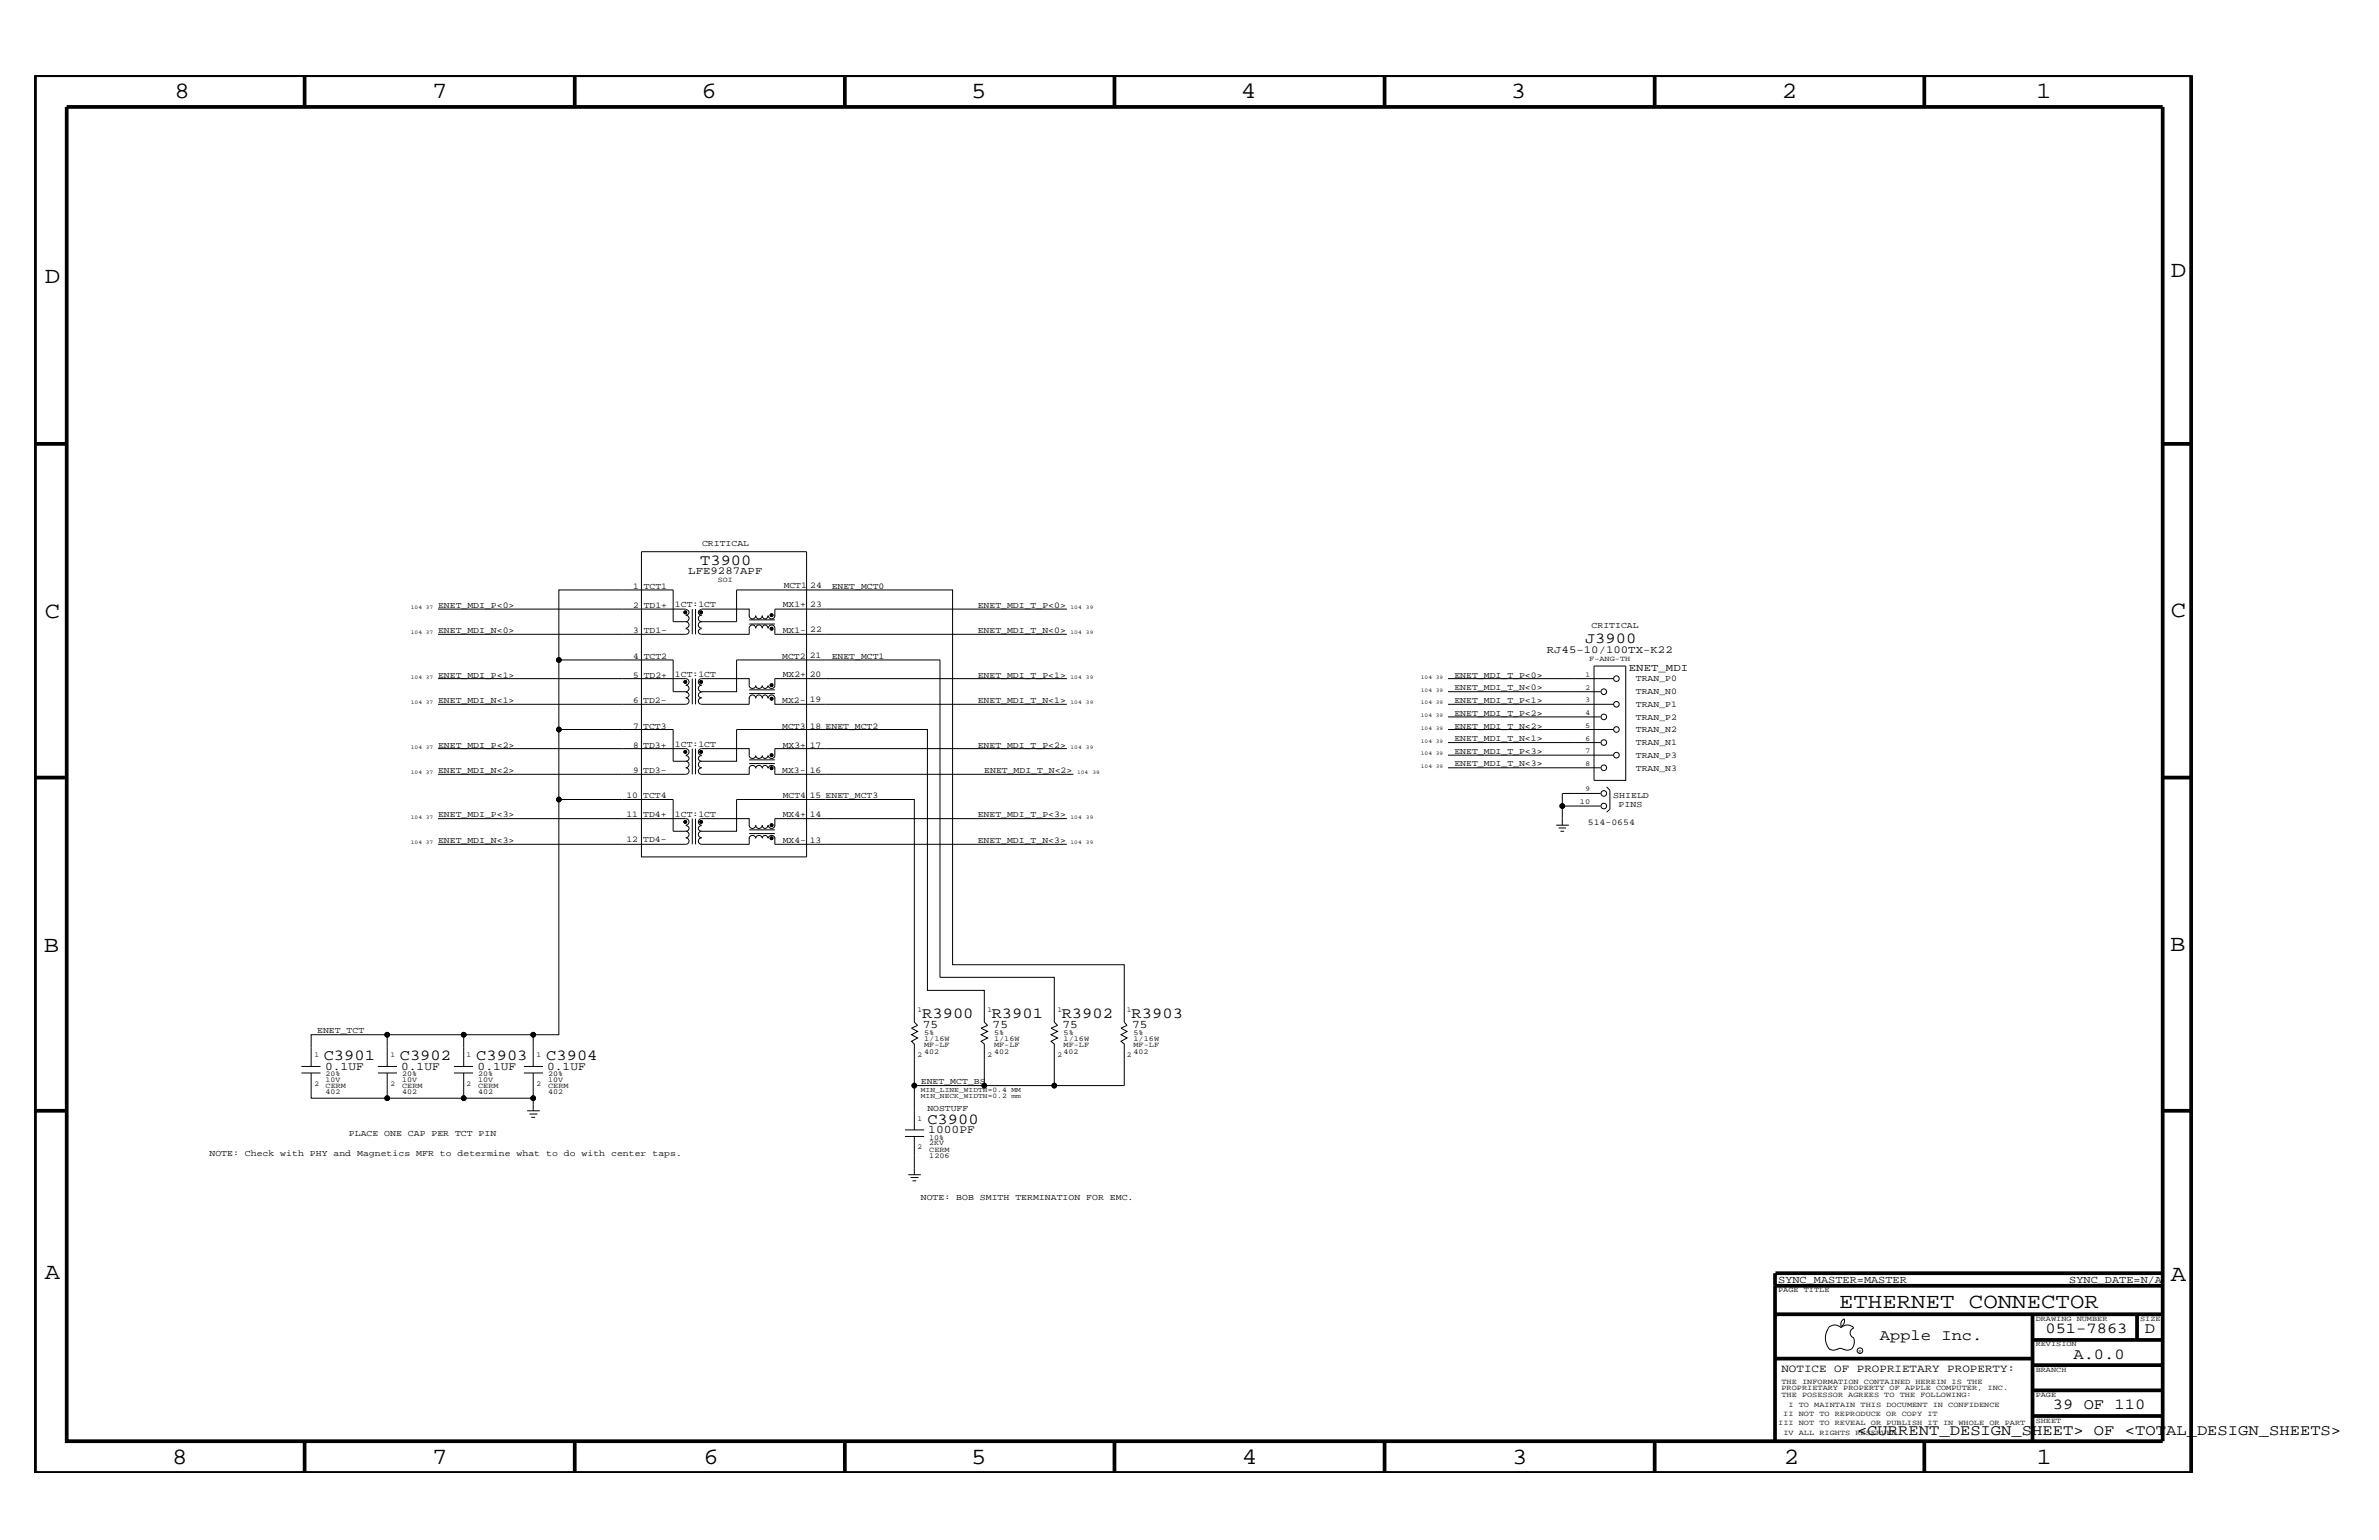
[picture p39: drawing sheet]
<svg xmlns="http://www.w3.org/2000/svg" width="432mm" height="279mm" viewBox="0 0 432 279" stroke-linecap="round" stroke-linejoin="round" font-family="sans-serif">
<defs><g id="words">
<g font-size="4.2">
<text x="31.7" y="17.8">8</text>
<text x="78.4" y="17.8">7</text>
<text x="127.3" y="17.8">6</text>
<text x="176.3" y="17.8">5</text>
<text x="225.2" y="17.8">4</text>
<text x="274.2" y="17.8">3</text>
<text x="323.4" y="17.8">2</text>
<text x="369.6" y="17.8">1</text>
<text x="8.1" y="51.3">D</text>
<text x="394" y="50.3">D</text>
<text x="8.1" y="112.1">C</text>
<text x="394" y="111.9">C</text>
<text x="8" y="172.7">B</text>
<text x="393.9" y="172.5">B</text>
<text x="8.1" y="232">A</text>
<text x="394" y="232.4">A</text>
<text x="31.3" y="265.6">8</text>
<text x="78.4" y="265.6">7</text>
<text x="127.7" y="265.6">6</text>
<text x="176.3" y="265.6">5</text>
<text x="225.4" y="265.6">4</text>
<text x="274.5" y="265.6">3</text>
<text x="323.8" y="265.6">2</text>
<text x="369.7" y="265.6">1</text>
</g>
<text font-size="3.9" x="333.8" y="237.3">ETHERNET CONNECTOR</text>
<g font-size="2.8">
<text x="127.1" y="102.6">T3900</text>
<text x="287.7" y="116.7">J3900</text>
<text x="167.4" y="184.8">R3900</text>
<text x="180" y="184.8">R3901</text>
<text x="192.7" y="184.8">R3902</text>
<text x="205.4" y="184.8">R3903</text>
<text x="58.8" y="192.3">C3901</text>
<text x="72.6" y="192.3">C3902</text>
<text x="86.4" y="192.3">C3903</text>
<text x="99.1" y="192.3">C3904</text>
<text x="168.3" y="203.9">C3900</text>
<text x="341.2" y="243.1">Apple Inc.</text>
<text x="371.3" y="241.9">051-7863</text>
<text x="389.3" y="241.9">D</text>
<text x="376.3" y="246.5">A.0.0</text>
<text x="372.6" y="255.7">39 OF 110</text>
<text x="337.1" y="260.4">&lt;CURRENT_DESIGN_SHEET&gt; OF &lt;TOTAL_DESIGN_SHEETS&gt;</text>
</g>
<g font-size="2.1">
<text x="167.5" y="186.5">75</text>
<text x="180.2" y="186.5">75</text>
<text x="192.9" y="186.5">75</text>
<text x="205.5" y="186.5">75</text>
<text x="59" y="194.1">0.1UF</text>
<text x="72.8" y="194.1">0.1UF</text>
<text x="86.7" y="194.1">0.1UF</text>
<text x="99.3" y="194.1">0.1UF</text>
<text x="168.5" y="205.6">1000PF</text>
</g>
<text font-size="2" x="323.3" y="248.9">NOTICE OF PROPRIETARY PROPERTY:</text>
<g font-size="1.9">
<text x="124.9" y="104.2">LFE9287APF</text>
<text x="280.8" y="118.6">RJ45-10/100TX-K22</text>
<text x="295.7" y="121.8">ENET_MDI</text>
<text x="322.7" y="232.7">SYNC_MASTER=MASTER</text>
<text x="375.6" y="232.7">SYNC_DATE=N/A</text>
</g>
<g font-size="1.6">
<text x="127.4" y="99">CRITICAL</text>
<text x="114.9" y="106.8">1</text>
<text x="116.8" y="106.8">TCT1</text>
<text x="142.2" y="106.7">MCT1</text>
<text x="147.1" y="106.7">24</text>
<text x="151" y="106.8">ENET_MCT0</text>
<text x="79.5" y="110.3">ENET_MDI_P&lt;0&gt;</text>
<text x="114.9" y="110.3">2</text>
<text x="116.8" y="110.3">TD1+</text>
<text x="122.5" y="110.2">1CT:1CT</text>
<text x="142.1" y="110.2">MX1+</text>
<text x="147.1" y="110.2">23</text>
<text x="177.5" y="110.3">ENET_MDI_T_P&lt;0&gt;</text>
<text x="288.9" y="114">CRITICAL</text>
<text x="79.5" y="114.8">ENET_MDI_N&lt;0&gt;</text>
<text x="114.9" y="114.8">3</text>
<text x="114.9" y="119.5">4</text>
<text x="116.8" y="119.5">TCT2</text>
<text x="116.8" y="114.8">TD1-</text>
<text x="142" y="119.5">MCT2</text>
<text x="142.1" y="114.8">MX1-</text>
<text x="147" y="119.4">21</text>
<text x="147.1" y="114.8">22</text>
<text x="151" y="119.5">ENET_MCT1</text>
<text x="177.5" y="114.8">ENET_MDI_T_N&lt;0&gt;</text>
<text x="79.5" y="123">ENET_MDI_P&lt;1&gt;</text>
<text x="114.9" y="123">5</text>
<text x="116.8" y="123">TD2+</text>
<text x="122.5" y="122.8">1CT:1CT</text>
<text x="142.1" y="122.8">MX2+</text>
<text x="147" y="122.8">20</text>
<text x="177.5" y="123">ENET_MDI_T_P&lt;1&gt;</text>
<text x="264" y="125.3">ENET_MDI_T_N&lt;0&gt;</text>
<text x="264" y="123">ENET_MDI_T_P&lt;0&gt;</text>
<text x="296.9" y="123.6">TRAN_P0</text>
<text x="296.9" y="125.9">TRAN_N0</text>
<text x="79.5" y="127.5">ENET_MDI_N&lt;1&gt;</text>
<text x="114.9" y="127.5">6</text>
<text x="116.8" y="127.5">TD2-</text>
<text x="142" y="127.5">MX2-</text>
<text x="147" y="127.5">19</text>
<text x="177.5" y="127.5">ENET_MDI_T_N&lt;1&gt;</text>
<text x="264" y="129.8">ENET_MDI_T_P&lt;2&gt;</text>
<text x="264" y="127.5">ENET_MDI_T_P&lt;1&gt;</text>
<text x="296.9" y="128.2">TRAN_P1</text>
<text x="296.9" y="130.6">TRAN_P2</text>
<text x="79.5" y="135.7">ENET_MDI_P&lt;2&gt;</text>
<text x="114.9" y="135.7">8</text>
<text x="114.9" y="132.2">7</text>
<text x="116.8" y="135.7">TD3+</text>
<text x="116.8" y="132.2">TCT3</text>
<text x="122.5" y="135.5">1CT:1CT</text>
<text x="142" y="132.2">MCT3</text>
<text x="142.1" y="135.7">MX3+</text>
<text x="147" y="135.7">17</text>
<text x="147" y="132.2">18 ENET_MCT2</text>
<text x="177.5" y="135.7">ENET_MDI_T_P&lt;2&gt;</text>
<text x="264" y="134.5">ENET_MDI_T_N&lt;1&gt;</text>
<text x="264" y="132.2">ENET_MDI_T_N&lt;2&gt;</text>
<text x="264" y="136.8">ENET_MDI_T_P&lt;3&gt;</text>
<text x="296.9" y="132.9">TRAN_N2</text>
<text x="296.9" y="135.2">TRAN_N1</text>
<text x="296.9" y="137.4">TRAN_P3</text>
<text x="79.5" y="140.2">ENET_MDI_N&lt;2&gt;</text>
<text x="114.9" y="140.2">9</text>
<text x="116.8" y="140.2">TD3-</text>
<text x="142" y="140.2">MX3-</text>
<text x="147" y="140.2">16</text>
<text x="178.6" y="140.2">ENET_MDI_T_N&lt;2&gt;</text>
<text x="264" y="139.1">ENET_MDI_T_N&lt;3&gt;</text>
<text x="296.9" y="139.8">TRAN_N3</text>
<text x="79.5" y="148.3">ENET_MDI_P&lt;3&gt;</text>
<text x="113.7" y="148.2">11</text>
<text x="113.7" y="144.7">10</text>
<text x="116.8" y="148.2">TD4+</text>
<text x="116.8" y="144.7">TCT4</text>
<text x="122.5" y="148.2">1CT:1CT</text>
<text x="142.1" y="144.8">MCT4</text>
<text x="142.1" y="148.3">MX4+</text>
<text x="147" y="148.3">14</text>
<text x="147" y="144.8">15 ENET_MCT3</text>
<text x="177.5" y="148.3">ENET_MDI_T_P&lt;3&gt;</text>
<text x="288.2" y="149.7">514-0654</text>
<text x="292.8" y="144.8">SHIELD</text>
<text x="293.8" y="146.3">PINS</text>
<text x="79.5" y="152.9">ENET_MDI_N&lt;3&gt;</text>
<text x="113.7" y="152.8">12</text>
<text x="116.8" y="152.8">TD4-</text>
<text x="142.1" y="152.9">MX4-</text>
<text x="147" y="152.9">13</text>
<text x="177.5" y="152.9">ENET_MDI_T_N&lt;3&gt;</text>
<text x="57.6" y="187.5">ENET_TCT</text>
<text x="167.1" y="196.7">ENET_MCT_BS</text>
<text x="168.3" y="201.5">NOSTUFF</text>
<text x="38" y="209.7">NOTE: Check with PHY and Magnetics MFR to determine what to do with center taps.</text>
<text x="63.3" y="206.2">PLACE ONE CAP PER TCT PIN</text>
<text x="167.1" y="217.7">NOTE: BOB SMITH TERMINATION FOR EMC.</text>
</g>
<g font-size="1.4">
<text x="130.3" y="105.5">SOI</text>
<text x="288.5" y="119.9">F-ANG-TH</text>
<text x="287.8" y="122.8">1</text>
<text x="287.8" y="125.2">2</text>
<text x="287.8" y="129.7">4</text>
<text x="287.8" y="127.5">3</text>
<text x="287.8" y="136.7">7</text>
<text x="287.8" y="132">5</text>
<text x="287.8" y="134.4">6</text>
<text x="287.8" y="139">8</text>
<text x="287.8" y="143.5">9</text>
<text x="286.8" y="145.9">10</text>
<text x="166.5" y="183.7">1</text>
<text x="179.2" y="183.7">1</text>
<text x="191.9" y="183.7">1</text>
<text x="204.6" y="183.7">1</text>
<text x="57.1" y="191.8">1</text>
<text x="70.9" y="191.8">1</text>
<text x="84.7" y="191.8">1</text>
<text x="97.4" y="191.8">1</text>
<text x="166.5" y="191.8">2</text>
<text x="167.7" y="188.9">1/16W</text>
<text x="167.7" y="191.2">402</text>
<text x="167.7" y="190">MF-LF</text>
<text x="167.7" y="187.7">5%</text>
<text x="179.2" y="191.8">2</text>
<text x="180.4" y="188.9">1/16W</text>
<text x="180.4" y="187.7">5%</text>
<text x="180.4" y="191.2">402</text>
<text x="180.4" y="190">MF-LF</text>
<text x="191.9" y="191.8">2</text>
<text x="193" y="187.7">5%</text>
<text x="193" y="191.2">402</text>
<text x="193" y="190">MF-LF</text>
<text x="193" y="188.9">1/16W</text>
<text x="204.6" y="191.8">2</text>
<text x="205.7" y="187.7">5%</text>
<text x="205.7" y="188.9">1/16W</text>
<text x="205.7" y="191.2">402</text>
<text x="205.7" y="190">MF-LF</text>
<text x="57.1" y="197">2</text>
<text x="59.1" y="197.4">CERM</text>
<text x="59.1" y="195.2">20%</text>
<text x="59.1" y="196.3">10V</text>
<text x="70.9" y="197">2</text>
<text x="73" y="197.4">CERM</text>
<text x="73" y="196.3">10V</text>
<text x="73" y="195.2">20%</text>
<text x="84.7" y="197">2</text>
<text x="86.8" y="197.4">CERM</text>
<text x="86.8" y="196.3">10V</text>
<text x="86.8" y="195.2">20%</text>
<text x="97.4" y="197">2</text>
<text x="99.5" y="197.4">CERM</text>
<text x="99.5" y="196.3">10V</text>
<text x="99.5" y="195.2">20%</text>
<text x="59.1" y="198.6">402</text>
<text x="73" y="198.6">402</text>
<text x="86.8" y="198.6">402</text>
<text x="99.5" y="198.6">402</text>
<text x="166.5" y="203.3">1</text>
<text x="166.5" y="208.5">2</text>
<text x="168.7" y="209">CERM</text>
<text x="168.7" y="207.8">2KV</text>
<text x="168.7" y="206.8">10%</text>
<text x="168.7" y="210.1">1206</text>
<text x="322.7" y="234.4">PAGE TITLE</text>
<text x="369.5" y="239.6">DRAWING NUMBER</text>
<text x="388.5" y="239.6">SIZE</text>
<text x="369.5" y="244.2">REVISION</text>
<text x="323.3" y="251.1">THE INFORMATION CONTAINED HEREIN IS THE</text>
<text x="369.5" y="248.9">BRANCH</text>
<text x="323.3" y="253.4">THE POSESSOR AGREES TO THE FOLLOWING:</text>
<text x="323.3" y="252.3">PROPRIETARY PROPERTY OF APPLE COMPUTER, INC.</text>
<text x="323.7" y="256.9">II NOT TO REPRODUCE OR COPY IT</text>
<text x="324.6" y="255.2">I TO MAINTAIN THIS DOCUMENT IN CONFIDENCE</text>
<text x="369.5" y="253.4">PAGE</text>
<text x="322.7" y="258.6">III NOT TO REVEAL OR PUBLISH IT IN WHOLE OR PART</text>
<text x="323.7" y="260.4">IV ALL RIGHTS RESERVED</text>
<text x="369.5" y="258.1">SHEET</text>
</g>
<g font-size="1.3">
<text x="167.1" y="199.2">MIN_NECK_WIDTH=0.2 mm</text>
<text x="167.1" y="198.1">MIN_LINE_WIDTH=0.4 MM</text>
</g>
<g font-size="1">
<text x="74.6" y="110.5">104 37</text>
<text x="194.3" y="110.5">104</text>
<text x="197.1" y="110.5">39</text>
<text x="74.6" y="115.1">104 37</text>
<text x="194.3" y="115.1">104</text>
<text x="197.1" y="115.1">39</text>
<text x="74.6" y="123.1">104 37</text>
<text x="194.3" y="123.1">104</text>
<text x="197.1" y="123.1">39</text>
<text x="257.9" y="125.5">104 39</text>
<text x="257.9" y="123.1">104 39</text>
<text x="74.6" y="127.8">104 37</text>
<text x="194.3" y="127.8">104</text>
<text x="197.1" y="127.8">39</text>
<text x="257.9" y="130.1">104 39</text>
<text x="257.9" y="127.8">104 39</text>
<text x="74.6" y="135.8">104 37</text>
<text x="194.3" y="135.8">104</text>
<text x="197.1" y="135.8">39</text>
<text x="257.9" y="134.7">104 39</text>
<text x="257.9" y="132.4">104 39</text>
<text x="257.9" y="137">104 39</text>
<text x="74.6" y="140.5">104 37</text>
<text x="195.5" y="140.5">104</text>
<text x="198.3" y="140.5">39</text>
<text x="257.9" y="139.3">104 39</text>
<text x="74.6" y="148.5">104 37</text>
<text x="194.3" y="148.5">104</text>
<text x="197.1" y="148.5">39</text>
<text x="74.6" y="153.2">104 37</text>
<text x="194.3" y="153.2">104</text>
<text x="197.1" y="153.2">39</text>
</g>
<text font-size=".9" x="337.3" y="245.4">R</text>
</g></defs>
<g fill="none" stroke="#000" stroke-width=".18">
<path d="M79.5 110.5h45M116.4 100.1h30v55.4h-30zM124.5 114.1h.3l.3 .5-.3 .4-.3 .1h-45M124.5 110.6l.3 .1 .3 .4-.3 .4-.3 .1a.59 .59 0 0 1 .6 .6 .59 .59 0 0 1-.6 .6M124.5 112.8a.59 .59 0 0 1 .6 .6 .59 .59 0 0 1-.6 .6M124.5 112.8h-2.3v-5.8h-20.8v12.7M125.7 110.5v4.6M126.2 110.5v4.6M127.3 110.5h8.7v1.3M127.3 114.1h-.3l-.2 .5a.57 .57 0 0 0 .6 .5M127.3 110.6l-.3 .1-.2 .4a.57 .57 0 0 0 .6 .5M127.3 111.6a.59 .59 0 0 0-.5 .6 .59 .59 0 0 0 .6 .6"/>
<path d="M127.4 114a.59 .59 0 0 1-.6-.6 .59 .59 0 0 1 .5-.6h6.4v-5.8h39.2v68h31.2v10.4l.5 .6-1.1 .5 1.1 .6-1.1 .6 1.1 .6-1.1 .6 .6 .5v7.6h-25.4M136 111.7a.59 .59 0 0 0 .6 .6 .59 .59 0 0 0 .6-.6 .59 .59 0 0 0 .6 .6 .59 .59 0 0 0 .6-.6v.3l.5 .3 .4-.3 .1-.3M136 112.5h4.6M136 113.2h4.6M139.4 114l-.1-.3-.4-.3-.5 .3v.3a.59 .59 0 0 0-.6-.6 .59 .59 0 0 0-.6 .6 .59 .59 0 0 0-.6-.6 .59 .59 0 0 0-.6 .6v1.1h-8.7M139.5 114a.59 .59 0 0 1 .5-.6 .59 .59 0 0 1 .6 .6v1.1h53M139.5 111.7a.59 .59 0 0 0 .5 .6 .59 .59 0 0 0 .6-.6M193.6 110.5h-53v1.3M79.5 135.8h45a.59 .59 0 0 1 .6 .6 .59 .59 0 0 1-.6 .6M79.5 123.1h45a.59 .59 0 0 1 .6 .6 .59 .59 0 0 1-.6 .6 .59 .59 0 0 1 .6 .6 .59 .59 0 0 1-.6 .6h-2.3v-5.8h-20.8v12.7M124.5 138.1a.59 .59 0 0 1 .6 .6 .59 .59 0 0 1-.6 .6 .59 .59 0 0 1 .6 .6 .59 .59 0 0 1-.6 .6h-45M124.5 137.1l.3 .1 .3 .4-.3 .4-.3 .1"/>
<path d="M124.5 125.6h.3l.3 .5-.3 .4-.3 .1a.59 .59 0 0 1 .6 .6 .59 .59 0 0 1-.6 .6h-45M124.5 138.1h-2.3v-5.7h-20.8v12.7M125.7 123.1v4.7M125.7 135.8v4.7M126.2 123.1v4.7M126.2 135.8v4.7M127.3 125.5h6.4v-5.8h36.9v57.6h20.8v8.1l.6 .6-1.2 .5 1.2 .6-1.2 .6 1.2 .6-1.2 .6 .6 .5v7.6M127.3 139.3a.59 .59 0 0 0-.5 .6 .59 .59 0 0 0 .6 .6M127.3 137.1l-.3 .1-.2 .4a.57 .57 0 0 0 .6 .5M127.3 126.6a.59 .59 0 0 0-.5 .6 .59 .59 0 0 0 .6 .6M127.3 125.6h-.3l-.2 .5a.57 .57 0 0 0 .6 .5M127.3 124.3a.59 .59 0 0 0-.5 .6 .59 .59 0 0 0 .6 .6"/>
<path d="M127.4 139.3a.59 .59 0 0 1-.6-.6 .59 .59 0 0 1 .5-.6h6.4v-5.7h34.6v47.3h10.4v5.7l.6 .6-1.2 .5 1.2 .6-1.2 .6 1.2 .6-1.2 .6 .6 .5v7.6M127.4 137a.59 .59 0 0 1-.6-.6 .59 .59 0 0 1 .5-.6h8.7v1.3a.6 .6 0 0 0 .6 .5 .6 .6 0 0 0 .6-.5 .6 .6 0 0 0 .6 .5 .6 .6 0 0 0 .6-.5 .51 .51 0 0 0 .5 .5 .51 .51 0 0 0 .5-.5M127.4 124.3a.59 .59 0 0 1-.6-.6 .59 .59 0 0 1 .5-.6h8.7v1.3a.6 .6 0 0 0 .6 .5 .6 .6 0 0 0 .6-.5 .6 .6 0 0 0 .6 .5 .6 .6 0 0 0 .6-.5 .51 .51 0 0 0 .5 .5 .51 .51 0 0 0 .5-.5M136 139.3v1.2h-8.7M136 126.6v1.2h-8.7M136 137.9h4.6M136 138.5h4.6M136 125.2h4.6M136 125.8h4.6M136 139.4a.6 .6 0 0 1 .6-.5 .6 .6 0 0 1 .6 .5 .6 .6 0 0 1 .6-.5 .6 .6 0 0 1 .6 .5 .51 .51 0 0 1 .5-.5 .51 .51 0 0 1 .5 .5M136 126.7a.59 .59 0 0 1 .6-.6 .59 .59 0 0 1 .6 .6 .59 .59 0 0 1 .6-.6 .59 .59 0 0 1 .6 .6v-.3l.5-.3 .4 .3 .1 .3M139.5 139.4a.6 .6 0 0 1 .5-.5 .6 .6 0 0 1 .6 .5"/>
<path d="M139.5 126.7a.59 .59 0 0 1 .5-.6 .59 .59 0 0 1 .6 .6M140.6 139.3v1.2h54.2M140.6 126.6v1.2h53M193.6 135.8h-53v1.3a.6 .6 0 0 1-.6 .5 .6 .6 0 0 1-.5-.5M193.6 123.1h-53v1.3a.6 .6 0 0 1-.6 .5 .6 .6 0 0 1-.5-.5M262.8 123.1h30M262.8 125.5h27.7M262.8 137h30M262.8 139.3h27.7M262.8 127.8h30M262.8 132.4h30M262.8 134.7h27.7"/>
<path d="M262.8 130.1h27.7M289.3 120.8h5.8v20.8h-5.8zM79.5 148.5h45a.59 .59 0 0 1 .6 .6 .59 .59 0 0 1-.6 .6M124.5 150.8a.59 .59 0 0 1 .6 .6 .59 .59 0 0 1-.6 .6 .59 .59 0 0 1 .6 .6 .59 .59 0 0 1-.6 .6h-45M124.5 149.8l.3 .1 .3 .4-.3 .4-.3 .1M124.5 150.8h-2.3v-5.7h-20.8v42.6h-4.6M125.7 148.5v4.7M126.2 148.5v4.7M127.3 152a.59 .59 0 0 0-.5 .6 .59 .59 0 0 0 .6 .6M127.3 149.8l-.3 .1-.2 .4a.57 .57 0 0 0 .6 .5M127.4 152a.59 .59 0 0 1-.6-.6 .59 .59 0 0 1 .5-.6h6.4v-5.7h32.3v40.3l.5 .6-1.1 .5 1.1 .6-1.1 .6 1.1 .6-1.1 .6 .6 .5v7.6M127.4 149.7a.59 .59 0 0 1-.6-.6 .59 .59 0 0 1 .5-.6h8.7v1.3"/>
<path d="M136 149.7a.59 .59 0 0 0 .6 .6 .59 .59 0 0 0 .6-.6 .59 .59 0 0 0 .6 .6 .59 .59 0 0 0 .6-.6v.3l.5 .3 .4-.3 .1-.3M136 152v1.2h-8.7M136 150.6h4.6M136 151.2h4.6M136 152.1a.6 .6 0 0 1 .6-.5 .6 .6 0 0 1 .6 .5 .6 .6 0 0 1 .6-.5 .6 .6 0 0 1 .6 .5 .51 .51 0 0 1 .5-.5 .51 .51 0 0 1 .5 .5M139.5 152.1a.6 .6 0 0 1 .5-.5 .6 .6 0 0 1 .6 .5M139.5 149.7a.59 .59 0 0 0 .5 .6 .59 .59 0 0 0 .6-.6M140.6 152v1.2h53M193.6 148.5h-53v1.3M282.5 149.7h2.3M282.9 150.2h1.3M283.2 150.8h.7"/>
<path d="M290.5 146.2h-6.9v3.5M290.5 144h-6.9v2.2M291.6 142.8l.6 .6v3.4l-.6 .5M54.7 193.5h3.5M54.7 194.7h3.5M56.5 193.5v-5.8h13.8v5.8M56.5 194.7v4.5h13.8v-4.5M68.6 193.5h3.5M68.6 194.7h3.5M70.3 187.7h13.9v5.8M82.4 193.5h3.5M82.4 194.7h3.5"/>
<path d="M84.2 187.7h12.6v5.8M84.2 194.7v4.5h-13.9M84.2 199.2h12.6v2.3M95.1 193.5h3.5M95.1 194.7h3.5M96.8 194.7v4.5M178.7 197h-12.7v8M95.7 201.5h2.3M96.1 202.1h1.4M96.4 202.7h.7M164.3 206.2h3.4M164.3 205h3.4"/>
<path d="M164.9 213.1h2.2M165.3 213.6h1.4M165.6 214.2h.7M166 206.2v6.9M334.7 239.3l.1 .3a1.19 1.19 0 0 1-.6 1.1M334.8 239.3a1.02 1.02 0 0 0-.6 1.3M331.9 240.9a1.61 1.61 0 0 1 2.3 0 1.58 1.58 0 0 1 2.3 0M331.9 241a3.1 3.1 0 0 0 .2 3.9M332.1 244.8l.7 .2 .6-.2M333.4 244.9l.6-.3 .7 .3M334.6 244.8l.7 .2 .7-.2M336.5 242.8l.1 .6a1.95 1.95 0 0 1-.6 1.4"/>
<path d="M336.5 240.9a.93 .93 0 0 0-.7 .9 .93 .93 0 0 0 .7 .9"/>
<circle cx="101.4" cy="119.7" r=".42"/>
<circle cx="124.4" cy="111.1" r=".25"/>
<circle cx="127.3" cy="111.1" r=".25"/>
<circle cx="140" cy="114.1" r=".25"/>
<circle cx="140" cy="111.6" r=".25"/>
<circle cx="101.4" cy="132.4" r=".42"/>
<circle cx="124.4" cy="136.4" r=".25"/>
<circle cx="124.4" cy="123.7" r=".25"/>
<circle cx="127.3" cy="123.7" r=".25"/>
<circle cx="127.3" cy="136.4" r=".25"/>
<circle cx="140" cy="126.8" r=".25"/>
<circle cx="140" cy="124.3" r=".25"/>
<circle cx="140" cy="139.4" r=".25"/>
<circle cx="140" cy="137" r=".25"/>
<circle cx="291.1" cy="130.1" r=".51"/>
<circle cx="291.1" cy="134.7" r=".51"/>
<circle cx="291.1" cy="125.5" r=".51"/>
<circle cx="291.1" cy="139.3" r=".51"/>
<circle cx="293.4" cy="123.1" r=".51"/>
<circle cx="293.4" cy="127.8" r=".51"/>
<circle cx="293.4" cy="137" r=".51"/>
<circle cx="293.4" cy="132.4" r=".51"/>
<circle cx="101.4" cy="145.1" r=".42"/>
<circle cx="124.4" cy="149.1" r=".25"/>
<circle cx="127.3" cy="149.1" r=".25"/>
<circle cx="140" cy="149.7" r=".25"/>
<circle cx="140" cy="152.1" r=".25"/>
<circle cx="283.6" cy="146.2" r=".42"/>
<circle cx="291.1" cy="144" r=".51"/>
<circle cx="291.1" cy="146.2" r=".51"/>
<circle cx="70.3" cy="187.7" r=".42"/>
<circle cx="70.3" cy="199.2" r=".42"/>
<circle cx="84.2" cy="199.2" r=".42"/>
<circle cx="84.2" cy="187.7" r=".42"/>
<circle cx="96.8" cy="199.2" r=".42"/>
<circle cx="96.8" cy="187.7" r=".42"/>
<circle cx="166" cy="197" r=".42"/>
<circle cx="178.7" cy="197" r=".42"/>
<circle cx="191.4" cy="197" r=".42"/>
<circle cx="337.6" cy="245.1" r=".51"/>
</g>
<g fill="#000">
<circle cx="101.4" cy="119.7" r=".42"/>
<circle cx="124.4" cy="111.1" r=".25"/>
<circle cx="127.3" cy="111.1" r=".25"/>
<circle cx="140" cy="114.1" r=".25"/>
<circle cx="140" cy="111.6" r=".25"/>
<circle cx="101.4" cy="132.4" r=".42"/>
<circle cx="124.4" cy="136.4" r=".25"/>
<circle cx="124.4" cy="123.7" r=".25"/>
<circle cx="127.3" cy="123.7" r=".25"/>
<circle cx="127.3" cy="136.4" r=".25"/>
<circle cx="140" cy="126.8" r=".25"/>
<circle cx="140" cy="124.3" r=".25"/>
<circle cx="140" cy="139.4" r=".25"/>
<circle cx="140" cy="137" r=".25"/>
<circle cx="101.4" cy="145.1" r=".42"/>
<circle cx="124.4" cy="149.1" r=".25"/>
<circle cx="127.3" cy="149.1" r=".25"/>
<circle cx="140" cy="149.7" r=".25"/>
<circle cx="140" cy="152.1" r=".25"/>
<circle cx="283.6" cy="146.2" r=".42"/>
<circle cx="70.3" cy="187.7" r=".42"/>
<circle cx="70.3" cy="199.2" r=".42"/>
<circle cx="84.2" cy="199.2" r=".42"/>
<circle cx="84.2" cy="187.7" r=".42"/>
<circle cx="96.8" cy="199.2" r=".42"/>
<circle cx="96.8" cy="187.7" r=".42"/>
<circle cx="166" cy="197" r=".42"/>
<circle cx="178.7" cy="197" r=".42"/>
<circle cx="191.4" cy="197" r=".42"/>
</g>
<g fill="none" stroke="#000" stroke-width=".68" stroke-linecap="butt">
<path d="M6.4 13.6h391.3v253.6h-391.3zM12.1 19.4h380.4v242.1h-380.4zM55.3 13.6v5.8M104.3 13.6v5.8M153.3 13.6v5.8M202.3 13.6v5.8M251.3 13.6v5.8M300.3 13.6v5.8M349.3 13.6v5.8M6.4 80.5h5.7M392.5 80.5h5.2M6.4 141.1h5.7"/>
<path d="M392.5 141.1h5.2M6.4 201.5h5.7M392.5 201.5h5.2M322.2 231v30.5M322.2 233.3h70.3M322.2 238.4h70.3M322.3 231h70.2M368.9 238.4v23.1M387.9 238.4v4.7M322.2 246.5h46.7M368.9 256.9h23.6M368.9 252.2h23.6"/>
<path d="M368.9 247.7h23.6M368.9 243.1h23.6M55.3 261.5v5.7M104.3 261.5v5.7M153.3 261.5v5.7M202.3 261.7v5.5M251.3 261.5v5.7M300.3 261.5v5.7M349.3 261.5v5.7"/>
</g>
<use href="#words"/>
</svg>
